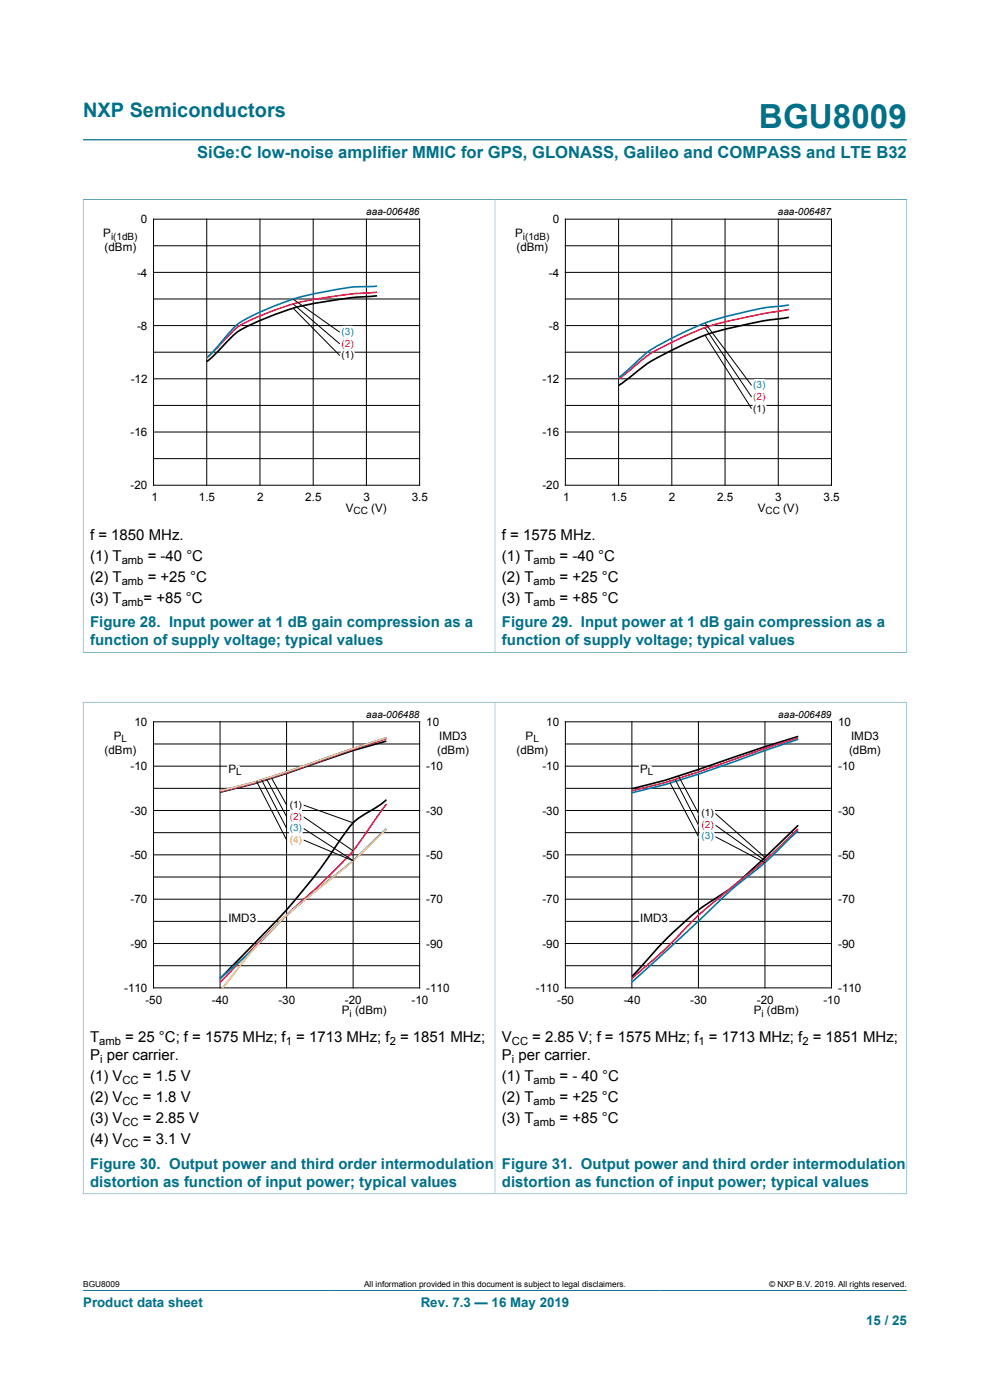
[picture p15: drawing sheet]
<svg xmlns="http://www.w3.org/2000/svg" width="210mm" height="297mm" viewBox="0 0 210 297" stroke-linecap="round" stroke-linejoin="round" font-family="sans-serif">
<defs><g id="words">
<text font-size="7.1" fill="#007088" x="161" y="27.2">BGU8009</text>
<text font-size="4.2" fill="#007088" x="17.6" y="24.8">NXP Semiconductors</text>
<text font-size="3.5" fill="#007088" x="41.8" y="33.5">SiGe:C low-noise amplifier MMIC for GPS, GLONASS, Galileo and COMPASS and LTE B32</text>
<g font-size="3.2">
<text x="19.1" y="114.5">f = 1850 MHz.</text>
<text x="19.1" y="119">(1) T</text>
<text x="31.3" y="119">= -40 °C</text>
<text x="106.5" y="114.5">f = 1575 MHz.</text>
<text x="106.5" y="119">(1) T</text>
<text x="118.7" y="119">= -40 °C</text>
<text x="19.1" y="123.4">(2) T</text>
<text x="31.3" y="123.4">= +25 °C</text>
<text x="106.5" y="123.4">(2) T</text>
<text x="118.7" y="123.4">= +25 °C</text>
<text x="19.1" y="127.8">(3) T</text>
<text x="30.4" y="127.8">= +85 °C</text>
<text x="106.5" y="127.8">(3) T</text>
<text x="118.7" y="127.8">= +85 °C</text>
<text x="19.1" y="221.1">T</text>
<text x="26.6" y="221.1">= 25 °C; f = 1575 MHz; f = 1713 MHz; f = 1851 MHz;</text>
<text x="106.5" y="221.1">V</text>
<text x="112.9" y="221.1">= 2.85 V; f = 1575 MHz; f = 1713 MHz; f = 1851 MHz;</text>
<text x="19.1" y="225">P per carrier.</text>
<text x="106.5" y="225">P per carrier.</text>
<text x="19.1" y="229.4">(1) V</text>
<text x="19.1" y="233.8">(2) V</text>
<text x="30.3" y="229.4">= 1.5 V</text>
<text x="30.3" y="233.8">= 1.8 V</text>
<text x="106.5" y="229.4">(1) T</text>
<text x="106.5" y="233.8">(2) T</text>
<text x="118.7" y="229.4">= - 40 °C</text>
<text x="118.7" y="233.8">= +25 °C</text>
<text x="19.1" y="238.3">(3) V</text>
<text x="30.3" y="238.3">= 2.85 V</text>
<text x="106.5" y="238.3">(3) T</text>
<text x="118.7" y="238.3">= +85 °C</text>
<text x="19.1" y="242.7">(4) V</text>
<text x="30.3" y="242.7">= 3.1 V</text>
</g>
<g font-size="3.2" fill="#007088">
<text x="19.1" y="133.1">Figure 28. Input power at 1 dB gain compression as a</text>
<text x="19.1" y="136.9">function of supply voltage; typical values</text>
<text x="106.5" y="133.1">Figure 29. Input power at 1 dB gain compression as a</text>
<text x="106.5" y="136.9">function of supply voltage; typical values</text>
<text x="19.1" y="248">Figure 30. Output power and third order intermodulation</text>
<text x="19.1" y="251.8">distortion as function of input power; typical values</text>
<text x="106.5" y="248">Figure 31. Output power and third order intermodulation</text>
<text x="106.5" y="251.8">distortion as function of input power; typical values</text>
</g>
<g font-size="2.8" fill="#007088">
<text x="17.6" y="277.3">Product data sheet</text>
<text x="89.2" y="277.3">Rev. 7.3 — 16 May 2019</text>
<text x="183.7" y="281">15 / 25</text>
</g>
<g font-size="2.5">
<text x="29.9" y="47.4">0</text>
<text x="117.3" y="47.4">0</text>
<text x="21.9" y="50.4">P</text>
<text x="22.2" y="53.3">(dBm)</text>
<text x="109.3" y="50.4">P</text>
<text x="109.6" y="53.3">(dBm)</text>
<text x="29.1" y="58.7">-4</text>
<text x="116.4" y="58.7">-4</text>
<text x="29.1" y="70">-8</text>
<text x="116.4" y="70">-8</text>
<text x="27.7" y="81.2">-12</text>
<text x="115.1" y="81.2">-12</text>
<text x="27.7" y="92.5">-16</text>
<text x="115.1" y="92.5">-16</text>
<text x="27.7" y="103.8">-20</text>
<text x="32.1" y="106.3">1</text>
<text x="42.2" y="106.3">1.5</text>
<text x="54.5" y="106.3">2</text>
<text x="64.8" y="106.3">2.5</text>
<text x="77.1" y="106.3">3</text>
<text x="87.3" y="106.3">3.5</text>
<text x="115.1" y="103.8">-20</text>
<text x="119.5" y="106.3">1</text>
<text x="129.6" y="106.3">1.5</text>
<text x="141.9" y="106.3">2</text>
<text x="152.1" y="106.3">2.5</text>
<text x="164.5" y="106.3">3</text>
<text x="174.7" y="106.3">3.5</text>
<text x="73.4" y="108.6">V</text>
<text x="78.8" y="108.6">(V)</text>
<text x="160.7" y="108.6">V</text>
<text x="166.1" y="108.6">(V)</text>
<text x="28.5" y="154">10</text>
<text x="90.4" y="154">10</text>
<text x="115.9" y="154">10</text>
<text x="177.8" y="154">10</text>
<text x="22.2" y="160">(dBm)</text>
<text x="24.1" y="157">P</text>
<text x="92.8" y="160">(dBm)</text>
<text x="93.2" y="157">IMD3</text>
<text x="109.6" y="160">(dBm)</text>
<text x="111.5" y="157">P</text>
<text x="180.1" y="160">(dBm)</text>
<text x="180.5" y="157">IMD3</text>
<text x="27.7" y="163.4">-10</text>
<text x="48.4" y="163.9">P</text>
<text x="90.4" y="163.4">-10</text>
<text x="115.1" y="163.4">-10</text>
<text x="135.8" y="163.9">P</text>
<text x="177.8" y="163.4">-10</text>
<text x="27.7" y="172.8">-30</text>
<text x="90.4" y="172.8">-30</text>
<text x="115.1" y="172.8">-30</text>
<text x="177.8" y="172.8">-30</text>
<text x="27.7" y="182.2">-50</text>
<text x="90.4" y="182.2">-50</text>
<text x="115.1" y="182.2">-50</text>
<text x="177.8" y="182.2">-50</text>
<text x="27.7" y="191.6">-70</text>
<text x="90.4" y="191.6">-70</text>
<text x="115.1" y="191.6">-70</text>
<text x="177.8" y="191.6">-70</text>
<text x="48.4" y="195.6">IMD3</text>
<text x="135.8" y="195.6">IMD3</text>
<text x="27.7" y="201">-90</text>
<text x="90.4" y="201">-90</text>
<text x="115.1" y="201">-90</text>
<text x="177.8" y="201">-90</text>
<text x="26.3" y="210.5">-110</text>
<text x="30.8" y="213">-50</text>
<text x="45" y="213">-40</text>
<text x="59.1" y="213">-30</text>
<text x="72.5" y="215.2">P (dBm)</text>
<text x="73.2" y="213">-20</text>
<text x="87.3" y="213">-10</text>
<text x="90.4" y="210.5">-110</text>
<text x="113.7" y="210.5">-110</text>
<text x="118.2" y="213">-50</text>
<text x="132.3" y="213">-40</text>
<text x="146.4" y="213">-30</text>
<text x="159.9" y="215.2">P (dBm)</text>
<text x="160.5" y="213">-20</text>
<text x="174.6" y="213">-10</text>
<text x="177.8" y="210.5">-110</text>
</g>
<g font-size="2.4">
<text x="25.8" y="119.6">amb</text>
<text x="113.2" y="119.6">amb</text>
<text x="25.8" y="124">amb</text>
<text x="113.2" y="124">amb</text>
<text x="25.8" y="128.5">amb</text>
<text x="113.2" y="128.5">amb</text>
<text x="21.1" y="221.8">amb</text>
<text x="60.6" y="221.8">1</text>
<text x="82.7" y="221.8">2</text>
<text x="108.6" y="221.8">CC</text>
<text x="148.2" y="221.8">1</text>
<text x="170.2" y="221.8">2</text>
<text x="21.2" y="225.6">i</text>
<text x="108.6" y="225.6">i</text>
<text x="26" y="230">CC</text>
<text x="113.2" y="230">amb</text>
<text x="26" y="234.5">CC</text>
<text x="26" y="238.9">CC</text>
<text x="113.2" y="234.5">amb</text>
<text x="113.2" y="238.9">amb</text>
<text x="26" y="243.3">CC</text>
</g>
<g font-size="2.1">
<text x="77.7" y="45.7">aaa-006486</text>
<text x="165" y="45.7">aaa-006487</text>
<text x="23.6" y="50.9">i(1dB)</text>
<text x="110.9" y="50.9">i(1dB)</text>
<text x="72.4" y="76">(1)</text>
<text x="159.8" y="87.3">(1)</text>
<text x="75" y="109.1">CC</text>
<text x="162.4" y="109.1">CC</text>
<text x="77.7" y="152.3">aaa-006488</text>
<text x="165.1" y="152.3">aaa-006489</text>
<text x="25.8" y="157.5">L</text>
<text x="113.1" y="157.5">L</text>
<text x="50.1" y="164.4">L</text>
<text x="137.5" y="164.4">L</text>
<text x="61.5" y="171.4">(1)</text>
<text x="148.5" y="173.1">(1)</text>
<text x="74.2" y="215.7">i</text>
<text x="161.5" y="215.7">i</text>
</g>
<g font-size="2.1" fill="#0082c4">
<text x="72.4" y="71.1">(3)</text>
<text x="159.8" y="82.4">(3)</text>
<text x="61.5" y="176.3">(3)</text>
<text x="148.5" y="178.1">(3)</text>
</g>
<g font-size="2.1" fill="#ed1556">
<text x="72.4" y="73.6">(2)</text>
<text x="159.8" y="84.9">(2)</text>
<text x="61.5" y="173.9">(2)</text>
<text x="148.5" y="175.6">(2)</text>
</g>
<text font-size="2.1" fill="#fcb316" x="61.5" y="178.8">(4)</text>
<g font-size="1.8">
<text x="17.6" y="273.1">BGU8009</text>
<text x="77.2" y="273.1">All information provided in this document is subject to legal disclaimers.</text>
<text x="163.2" y="273.1">© NXP B.V. 2019. All rights reserved.</text>
</g>
</g></defs>
<path d="M17.6 29.7h174.8M17.6 42.3h174.8M17.6 42.3v96.2M105 42.3v96.1M192.4 42.3v96.2M17.6 138.4h174.8M17.6 149h174.8M17.6 148.9v104.4M105 149v104.3M192.4 148.9v104.4M17.6 253.3h174.8M17.6 273.8h174.8" fill="none" stroke="#007088" stroke-width=".21"/>
<g fill="none" stroke="#000" stroke-width=".21">
<path d="M32.6 46.5h56.4v56.4h-56.4zM32.6 57.8h56.4M32.6 52.1h56.4M43.9 46.5v56.4M55.1 46.5v56.4M66.4 46.5v56.4M77.7 46.5v56.4M119.9 46.5h56.5v56.4h-56.5zM119.9 57.8h56.5M119.9 52.1h56.5M131.2 46.5v56.4M142.5 46.5v56.4"/>
<path d="M153.8 46.5v56.4M165.1 46.5v56.4M32.6 74.7h56.4M32.6 69.1h56.4M32.6 63.4h56.4M62.2 63.5l9.9 7M62.2 64.5l9.9 8.5M62.2 65.4l9.9 10M119.9 74.7h56.5M119.9 69.1h56.5M119.9 63.4h56.5M149.6 68.5l9.8 13.3"/>
<path d="M149.6 69.5l9.8 14.7M149.6 71.1l9.8 15.6M32.6 97.3h56.4M32.6 91.7h56.4M32.6 86h56.4M32.6 80.4h56.4M119.9 97.3h56.5M119.9 91.7h56.5M119.9 86h56.5M119.9 80.4h56.5M32.6 153.1h56.4v56.5h-56.4zM32.6 157.8h56.4"/>
<path d="M46.7 153.1v56.5M60.8 153.1v56.5M74.9 153.1v56.5M119.9 153.1h56.5v56.5h-56.5zM119.9 157.8h56.5M134 153.1v56.5M148.2 153.1v56.5M162.3 153.1v56.5M32.6 176.6h56.4M32.6 171.9h56.4M32.6 167.2h56.4M32.6 162.5h56.4"/>
<path d="M54.4 165.8l6.4 12.4M55.5 165.5l5.3 10.2M56.6 165.3l4.2 7.9M57.6 165.1l3.2 5.7M64.3 170.8l10.6 3.8M64.3 173.2l10.6 7.3M64.3 175.7l10.6 6.9M64.3 178.2l10.6 4.4M119.9 176.6h56.5M119.9 171.9h56.5M119.9 167.2h56.5M119.9 162.5h56.5"/>
<path d="M142.2 166.1l6 11.4M143.2 165.3l5 9.7M143.9 164.6l4.3 7.9M151.7 172.5l10.6 9.4M151.7 175l10.6 7.6M151.7 177.5l10.6 5.5M32.6 195.5h56.4M32.6 190.8h56.4M32.6 186.1h56.4M32.6 181.3h56.4M119.9 195.5h56.5M119.9 190.8h56.5"/>
<path d="M119.9 186.1h56.5M119.9 181.3h56.5M32.6 204.9h56.4M32.6 200.2h56.4M119.9 204.9h56.5M119.9 200.2h56.5"/>
</g>
<path d="M80 62.8a92.3 92.3 0 0 0-18.4 2.8 55.4 55.4 0 0 0-11.5 5l-5.1 5.1-1.1 1M167.3 67.3a95.4 95.4 0 0 0-18.3 4l-4.5 2a40.5 40.5 0 0 0-11.9 7.5l-1.4 1M82 157.2l-7.1 2-14.1 4.9-7.1 2.2-7 1.8M169.3 156.2l-7 2.2-21.2 7.1-7.1 1.8M82 169.6l-1.4 1.2a25.3 25.3 0 0 0-6.2 4.3l-1.3 1.7a144.9 144.9 0 0 1-21.3 25.6l-5.1 5.2M169.3 175.1l-3.5 3.4a140.8 140.8 0 0 1-12 10.8 68.7 68.7 0 0 0-17 14.9l-2.8 3" fill="none" stroke="#000" stroke-width=".35"/>
<path d="M80 62a95.5 95.5 0 0 0-18.4 2.7 52.1 52.1 0 0 0-11.5 4.9l-5.1 5.3-1.1 .9M167.3 65.7a139.6 139.6 0 0 0-17.5 3.7l-5.3 2.2a33.9 33.9 0 0 0-10.3 6.4l-3 2.4M82 156.7l-7.1 2.2-14.1 5-7.1 2.3-7 1.7M169.3 156.5l-7 2.3-14.1 5-7.1 2.2-7.1 1.8M82 170.6l-2.5 3.4a67.4 67.4 0 0 1-13.6 15.5 285.3 285.3 0 0 0-19.2 18.9M169.3 175.8a116.7 116.7 0 0 1-12.1 10.9 111 111 0 0 0-16.1 14.7l-7.1 6.2" fill="none" stroke="#ed1556" stroke-width=".35"/>
<path d="M80 60.7l-.6 .1a61.1 61.1 0 0 0-17.8 2.9 57.2 57.2 0 0 0-11 4.9l-1.2 1.1-4.4 5.1-1.1 1M167.3 64.7a73.6 73.6 0 0 0-19.3 4.5l-2.3 1a52.6 52.6 0 0 0-8.9 5l-5.6 4.9M82 156.5l-7.1 2.3-14.1 5-7.1 2.2-7 1.8M169.3 156.8l-7 2.4a213.4 213.4 0 0 1-28.3 9M82 175.8a116.7 116.7 0 0 1-12.2 10.9 111 111 0 0 0-16.1 14.7l-7 6.2M169.3 176.2l-.6 .5a92.6 92.6 0 0 1-12.9 11.5l-11.2 10.5-10.6 9.7" fill="none" stroke="#0082c4" stroke-width=".35"/>
<path d="M82 156.5l-7.1 2.3-14.1 5-7.1 2.2-7 1.8M82 175.9a138.1 138.1 0 0 1-16.1 14 96.9 96.9 0 0 0-18.1 19l-.6 .7" fill="none" stroke="#fcb316" stroke-width=".35"/>
<use href="#words"/>
</svg>
